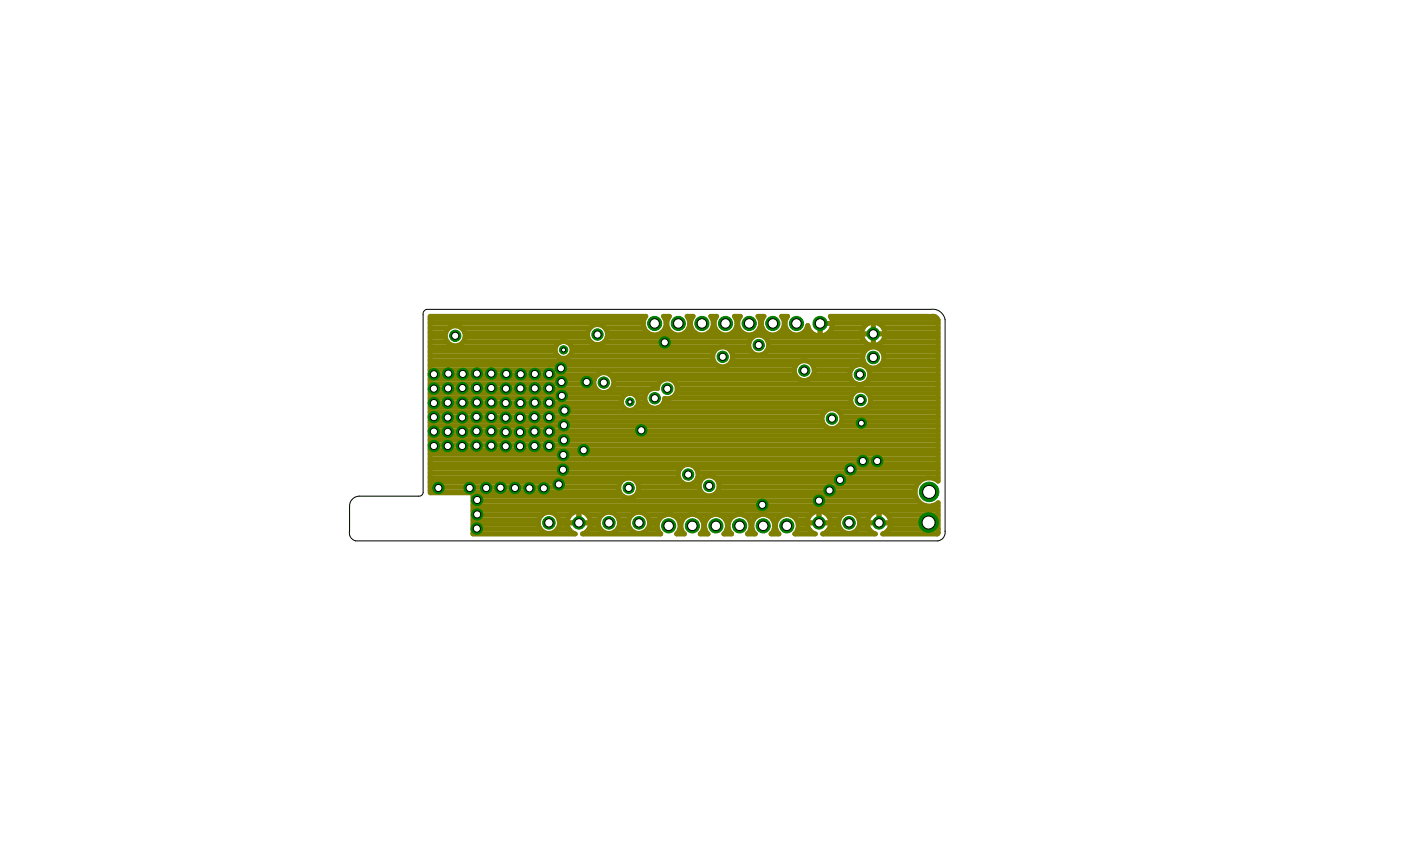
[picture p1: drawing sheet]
<svg xmlns="http://www.w3.org/2000/svg" width="356mm" height="216mm" viewBox="0 0 356 216" stroke-linecap="round" stroke-linejoin="round" font-family="sans-serif">
<g fill="none" stroke="#808000" stroke-width="1.2">
<path d="M109.2 91.5h71.9M109.2 99.8h54.8M109.2 98.6h42.1M109.2 97.4h41.5M109.2 96.2h41.7M109.2 95.1h42.5M109.2 93.9h92.5M109.2 92.7h72.9M109.2 90.3h32.4M109.2 89.1h31.7M109.2 87.9h31.9M109.2 86.8h4.4"/>
<path d="M109.2 85.6h3.9M109.2 84.4h4M109.2 83.2h4.8M109.2 82h54.1M109.2 80.8h54.4M109.2 80.2h54.7a2.9 2.9 0 0 0 .3 4 2.9 2.9 0 0 0 3.9 0 2.9 2.9 0 0 0 .3-4h1.5a2.9 2.9 0 0 0 .3 4 2.9 2.9 0 0 0 3.9 0 2.9 2.9 0 0 0 .3-4h1.5a2.9 2.9 0 0 0 .3 4 2.9 2.9 0 0 0 3.9 0 2.9 2.9 0 0 0 .3-4h1.5a2.9 2.9 0 0 0 .3 4 2.9 2.9 0 0 0 3.9 0 2.9 2.9 0 0 0 .3-4h1.5a2.9 2.9 0 0 0 .3 4 2.9 2.9 0 0 0 3.9 0 2.9 2.9 0 0 0 .3-4h1.5a2.9 2.9 0 0 0 .3 4 2.9 2.9 0 0 0 3.9 0 2.9 2.9 0 0 0 .3-4h1.5a2.9 2.9 0 0 0 1.1 4.5 2.9 2.9 0 0 0 4-2.1 3.2 3.2 0 0 0 4.3 2.4 3.2 3.2 0 0 0 1.4-4.8h26.2a1.23 1.23 0 0 1 1.2 1.1v40.8a3.6 3.6 0 0 0-4.9 .3 3.6 3.6 0 0 0 0 4.9 3.6 3.6 0 0 0 4.9 .2v7.7l-.2 .3h-13.9a2.97 2.97 0 0 0 1.5-4.6 2.97 2.97 0 0 0-4.8 0 2.97 2.97 0 0 0 1.5 4.6h-13.4a2.97 2.97 0 0 0 1.5-4.6 2.97 2.97 0 0 0-4.8 0 2.97 2.97 0 0 0 1.5 4.6h-5.3a2.89 2.89 0 0 0 .1-4.2 2.89 2.89 0 0 0-4.1 0 2.89 2.89 0 0 0 0 4.2h-2a2.89 2.89 0 0 0 .1-4.2 2.89 2.89 0 0 0-4.1 0 2.89 2.89 0 0 0 0 4.2h-2a2.9 2.9 0 0 0 .1-4.2 2.9 2.9 0 0 0-4.1 0 2.9 2.9 0 0 0 0 4.2h-2a2.89 2.89 0 0 0 .1-4.2 2.89 2.89 0 0 0-4.1 0 2.89 2.89 0 0 0 0 4.2h-2a2.89 2.89 0 0 0 .1-4.2 2.89 2.89 0 0 0-4.1 0 2.89 2.89 0 0 0 0 4.2h-2a2.89 2.89 0 0 0 .1-4.2 2.89 2.89 0 0 0-4.1 0 2.89 2.89 0 0 0 0 4.2h-19.9a2.97 2.97 0 0 0 1.5-4.6 2.97 2.97 0 0 0-4.8 0 2.97 2.97 0 0 0 1.5 4.6h-26v-10.5h-10.8zM117.1 83.2h32.7M117.5 86.8h24.9M117.9 84.4h31.3M118 85.6h31.2M143.7 86.8h6.3M144.5 90.3h36.4"/>
<path d="M145 87.9h45.1M145.2 89.1h36.1M149.2 84.4a2.55 2.55 0 0 0 2.5 3 2.55 2.55 0 0 0 2.5-3M149.2 84.4a2.54 2.54 0 0 1 2.5-2.1 2.54 2.54 0 0 1 2.5 2.1M153.3 86.8h36.9M153.5 83.2h10M154.1 85.6h36.9M154.2 84.4h10.2M154.8 95.1h47.1M155.2 98.6h10.3M155.6 96.2h13M155.8 97.4h11.4"/>
<path d="M159.5 99.8a2.17 2.17 0 0 0-1.4 3.4 2.17 2.17 0 0 0 3.6 0 2.17 2.17 0 0 0-1.4-3.4M164.8 98.9l.9-.4 1.2 .1a2.53 2.53 0 0 1 2.8-2.5 2.53 2.53 0 0 1 2.2 3 2.53 2.53 0 0 1-3.2 2 2.54 2.54 0 0 1-3.8 2.2 2.54 2.54 0 0 1-.1-4.4zM167.9 84.4h2.5M168.7 80.8h.9M168.8 83.2h.7M169 82h.3M170.1 96.2h32.9M171.6 97.4h46M171.6 99.8h45M171.9 98.6h66.2M173.9 84.4h2.5M174.8 80.8h.8"/>
<path d="M174.8 83.2h.7M175 82h.3M179.9 84.4h2.5M180.7 80.8h.9M180.8 83.2h.7M181 82h.3M184.7 92.7h17.3M185.5 89.1h5.1M185.7 91.5h33.4M185.9 84.4h2.5M185.9 90.3h33.1M186.7 80.8h.9"/>
<path d="M186.8 83.2h.7M187 82h.3M191.9 84.4h2.5M192.7 80.8h.9M192.8 83.2h.7M193 82h.3M194.1 85.6h24.7M194.5 89.1h25M194.9 86.8h24.6M195.1 87.9h43M197.9 84.4h2.5M198.7 80.8h.9"/>
<path d="M198.8 83.2h.7M199 82h.3M203.6 91.5a2.55 2.55 0 0 0-1.6 3.9 2.55 2.55 0 0 0 4.3 0 2.55 2.55 0 0 0-1.7-3.9M203.9 84.4h2.1M204.8 83.2h.4M205.3 96.2h10.7M206.3 92.7h11M206.4 95.1h9.3M206.7 93.9h9.3M208.2 84.4h.1M208.2 83.2h.1M210.3 84.4h8.4"/>
<path d="M211.1 80.8h26.8M211.1 83.2h8M211.3 82.1h-3.1v3.1M211.3 82h9.2M218.7 84.7h5.9M218.7 84.4a2.97 2.97 0 0 1 3-2.7 2.97 2.97 0 0 1 2.9 2.7M218.7 84.4l.1 1.2M218.8 85.6a2.98 2.98 0 0 0 2.9 2.1 2.98 2.98 0 0 0 2.8-2.1M218.9 97.4h19.2M219.1 92.7h.8M220.3 99.8h17.8M220.4 96.2h17.7"/>
<path d="M220.5 93.9h17.6M220.7 95.1h17.4M221.7 81.7v6M221.7 86.8h.1M221.7 85.6h.1M221.7 84.4h.1M221.7 83.2h.1M221.7 82h.1M222.9 82h15.2M223.4 92.7h14.7M223.8 86.8h14.3M223.8 89.1h14.3"/>
<path d="M224.2 91.5h13.9M224.2 83.2h13.9M224.3 90.3h13.8M224.5 85.6h13.6M224.6 84.4l-.1 1.2M224.6 84.4h13.5M109.2 120h63M109.2 118.8h63.5M109.2 117.6h128.9M109.2 116.4h128.9M109.2 115.3h128.9M109.2 114.1h128.9"/>
<path d="M109.2 112.9h128.9M109.2 111.7h128.9M109.2 110.5h128.9M109.2 109.3h128.9M109.2 108.1h100.3M109.2 106.9h99.5M109.2 105.7h99.5M109.2 104.6h100.1M109.2 103.4h49.1M109.2 102.2h48.6M109.2 101h48.8M161.5 103.4h3.8"/>
<path d="M161.8 101h1.9M162 102.2h2M167.1 103.4h49.7M168.4 102.2h47.6M170.2 101h45.8M176.6 118.8h61.5M177.2 120h60.9M212.8 108.1h25.3M213 104.6h25.1M213.6 106.9h24.5M213.7 105.7h24.4M216 101a2.54 2.54 0 0 0 2.5 3 2.54 2.54 0 0 0 2.5-3"/>
<path d="M216 101a2.54 2.54 0 0 1 2.5-2.1 2.54 2.54 0 0 1 2.5 2.1M220.1 103.4h18M220.9 102.2h17.2M221 101h17.1M109.2 123.5h47.9M109.2 122.4h48.3M109.2 121.2h63.1M109.2 124.7h48.1M120 135.4h25.9M120 134.2h17.2M120 133.1h16.7M120 131.9h16.8"/>
<path d="M120 130.7h17.5M120 129.5h118.1M120 128.3h115M120 127.1h113.2M120 125.9h38.2M141.1 130.7h3.6M141.5 134.2h2.9M141.9 131.9h2.2M142 133.1h2M144 132.7h5.9M146.9 129.7v3M146.9 131.9h.1"/>
<path d="M146.9 130.7h.1M148 135.4h19.7M149.1 130.7h3.7M149.4 134.2h3M149.8 131.9h2.2M149.9 133.1h2M156.3 130.7h4.1M156.7 134.2h3.3M157.1 131.9h2.5M157.2 133.1h2.3M161 125.9h71.5M161.7 122.4h11.4"/>
<path d="M161.9 124.7h16M162.1 123.5h15.4M163.9 130.7h4.9M164.3 134.2h2.7M164.7 131.9h2.6M164.8 133.1h2.1M170.6 130.7h4.2M171.8 135.4h1.9M172.2 131.9h1.1M172.5 134.2h.5M172.6 133.1h.2M176.2 122.4h1.5"/>
<path d="M176.6 130.7h4.2M177 121.2h1.6M177.8 135.4h1.9M178.2 131.9h1.1M178.5 134.2h.5M178.6 133.1h.3M181.4 121.2h56.7M182.1 124.7h50.2M182.3 122.4h51M182.5 123.5h50M182.6 130.7h4.2M183.8 135.4h1.9"/>
<path d="M184.2 131.9h1.1M184.5 134.2h.5M184.6 133.1h.2M188.6 130.7h4.2M189.8 135.4h1.9M190.2 131.9h1.1M190.5 134.2h.5M190.6 133.1h.3M194.6 130.7h4.2M195.7 135.4h2M196.2 131.9h1.1M196.5 134.2h.5"/>
<path d="M196.6 133.1h.2M200.6 130.7h5.1M201.8 135.4h5.1M202.2 131.9h2.8M202.5 134.2h2.9M202.6 133.1h2.3M204.9 132.7h5.9M207.9 129.7v3M207.9 131.9h.1M207.9 130.7h.1M208.9 135.4h13.2M210.1 130.7h3.6"/>
<path d="M210.4 134.2h2.9M210.7 131.9h2.3M210.8 133.1h2.1M217.3 130.7h3.6M217.7 134.2h2.9M218 131.9h2.3M218.1 133.1h2.1M220.2 132.7h5.9M223.1 129.7v3M223.1 131.9h.1M223.1 130.7h.1M224.1 135.4h13.9"/>
<path d="M225.3 130.7h12.8M225.6 134.2h12.5M226 131.9h12.1M226 133.1h12.1M236.6 128.3h1.5M237.9 135.5h.1"/>
<circle cx="115.5" cy="85.2" r="2.55"/>
<circle cx="143.1" cy="88.8" r="2.17"/>
<circle cx="153.3" cy="97.1" r="2.55"/>
<circle cx="183.4" cy="90.5" r="2.55"/>
<circle cx="192.6" cy="87.6" r="2.55"/>
<circle cx="218.2" cy="95" r="2.55"/>
<circle cx="221.7" cy="90.7" r="2.71"/>
<circle cx="211.2" cy="106.2" r="2.55"/>
<circle cx="139.3" cy="132.7" r="2.7"/>
<circle cx="154.6" cy="132.7" r="2.7"/>
<circle cx="159.6" cy="123.8" r="2.55"/>
<circle cx="162.2" cy="132.7" r="2.7"/>
<circle cx="174.7" cy="120.4" r="2.55"/>
<circle cx="180" cy="123.3" r="2.55"/>
<circle cx="215.5" cy="132.7" r="2.7"/>
</g>
<circle cx="215.5" cy="132.7" r="1.59" fill="#008000" stroke="#008000" stroke-width=".25"/>
<circle cx="215.5" cy="132.7" r="1.06" fill="#fff" stroke="#000" stroke-width=".25"/>
<circle cx="207.9" cy="132.7" r="1.59" fill="#008000" stroke="#008000" stroke-width=".25"/>
<circle cx="207.9" cy="132.7" r="1.06" fill="#fff" stroke="#000" stroke-width=".25"/>
<circle cx="139.3" cy="132.7" r="1.59" fill="#008000" stroke="#008000" stroke-width=".25"/>
<circle cx="139.3" cy="132.7" r="1.06" fill="#fff" stroke="#000" stroke-width=".25"/>
<circle cx="162.2" cy="132.7" r="1.59" fill="#008000" stroke="#008000" stroke-width=".25"/>
<circle cx="162.2" cy="132.7" r="1.06" fill="#fff" stroke="#000" stroke-width=".25"/>
<circle cx="154.6" cy="132.7" r="1.59" fill="#008000" stroke="#008000" stroke-width=".25"/>
<circle cx="154.6" cy="132.7" r="1.06" fill="#fff" stroke="#000" stroke-width=".25"/>
<circle cx="146.9" cy="132.7" r="1.59" fill="#008000" stroke="#008000" stroke-width=".25"/>
<circle cx="146.9" cy="132.7" r="1.06" fill="#fff" stroke="#000" stroke-width=".25"/>
<circle cx="223.1" cy="132.7" r="1.59" fill="#008000" stroke="#008000" stroke-width=".25"/>
<circle cx="223.1" cy="132.7" r="1.06" fill="#fff" stroke="#000" stroke-width=".25"/>
<circle cx="166.2" cy="82.1" r="1.8" fill="#008000" stroke="#008000" stroke-width=".25"/>
<circle cx="166.2" cy="82.1" r="1.21" fill="#fff" stroke="#000" stroke-width=".25"/>
<circle cx="172.2" cy="82.1" r="1.8" fill="#008000" stroke="#008000" stroke-width=".25"/>
<circle cx="172.2" cy="82.1" r="1.21" fill="#fff" stroke="#000" stroke-width=".25"/>
<circle cx="178.2" cy="82.1" r="1.8" fill="#008000" stroke="#008000" stroke-width=".25"/>
<circle cx="178.2" cy="82.1" r="1.21" fill="#fff" stroke="#000" stroke-width=".25"/>
<circle cx="184.1" cy="82.1" r="1.8" fill="#008000" stroke="#008000" stroke-width=".25"/>
<circle cx="184.1" cy="82.1" r="1.21" fill="#fff" stroke="#000" stroke-width=".25"/>
<circle cx="190.2" cy="82.1" r="1.8" fill="#008000" stroke="#008000" stroke-width=".25"/>
<circle cx="190.2" cy="82.1" r="1.21" fill="#fff" stroke="#000" stroke-width=".25"/>
<circle cx="196.2" cy="82.1" r="1.8" fill="#008000" stroke="#008000" stroke-width=".25"/>
<circle cx="196.2" cy="82.1" r="1.21" fill="#fff" stroke="#000" stroke-width=".25"/>
<circle cx="202.2" cy="82.1" r="1.8" fill="#008000" stroke="#008000" stroke-width=".25"/>
<circle cx="202.2" cy="82.1" r="1.21" fill="#fff" stroke="#000" stroke-width=".25"/>
<circle cx="208.2" cy="82.1" r="1.8" fill="#008000" stroke="#008000" stroke-width=".25"/>
<circle cx="208.2" cy="82.1" r="1.21" fill="#fff" stroke="#000" stroke-width=".25"/>
<circle cx="221.7" cy="84.7" r="1.59" fill="#008000" stroke="#008000" stroke-width=".25"/>
<circle cx="221.7" cy="84.7" r="1.06" fill="#fff" stroke="#000" stroke-width=".25"/>
<circle cx="221.7" cy="90.7" r="1.59" fill="#008000" stroke="#008000" stroke-width=".25"/>
<circle cx="221.7" cy="90.7" r="1.06" fill="#fff" stroke="#000" stroke-width=".25"/>
<circle cx="199.7" cy="133.4" r="1.8" fill="#008000" stroke="#008000" stroke-width=".25"/>
<circle cx="199.7" cy="133.4" r="1.21" fill="#fff" stroke="#000" stroke-width=".25"/>
<circle cx="193.7" cy="133.4" r="1.8" fill="#008000" stroke="#008000" stroke-width=".25"/>
<circle cx="193.7" cy="133.4" r="1.21" fill="#fff" stroke="#000" stroke-width=".25"/>
<circle cx="187.7" cy="133.4" r="1.8" fill="#008000" stroke="#008000" stroke-width=".25"/>
<circle cx="187.7" cy="133.4" r="1.21" fill="#fff" stroke="#000" stroke-width=".25"/>
<circle cx="181.7" cy="133.4" r="1.8" fill="#008000" stroke="#008000" stroke-width=".25"/>
<circle cx="181.7" cy="133.4" r="1.21" fill="#fff" stroke="#000" stroke-width=".25"/>
<circle cx="175.7" cy="133.4" r="1.8" fill="#008000" stroke="#008000" stroke-width=".25"/>
<circle cx="175.7" cy="133.4" r="1.21" fill="#fff" stroke="#000" stroke-width=".25"/>
<circle cx="169.7" cy="133.4" r="1.8" fill="#008000" stroke="#008000" stroke-width=".25"/>
<circle cx="169.7" cy="133.4" r="1.21" fill="#fff" stroke="#000" stroke-width=".25"/>
<circle cx="168.7" cy="86.9" r="1.44" fill="#008000" stroke="#008000" stroke-width=".25"/>
<circle cx="168.7" cy="86.9" r=".91" fill="#fff" stroke="#000" stroke-width=".25"/>
<circle cx="193.5" cy="128.1" r="1.44" fill="#008000" stroke="#008000" stroke-width=".25"/>
<circle cx="193.5" cy="128.1" r=".91" fill="#fff" stroke="#000" stroke-width=".25"/>
<circle cx="139.4" cy="94.9" r="1.44" fill="#008000" stroke="#008000" stroke-width=".25"/>
<circle cx="139.4" cy="94.9" r=".91" fill="#fff" stroke="#000" stroke-width=".25"/>
<circle cx="139.4" cy="105.8" r="1.44" fill="#008000" stroke="#008000" stroke-width=".25"/>
<circle cx="139.4" cy="105.8" r=".91" fill="#fff" stroke="#000" stroke-width=".25"/>
<circle cx="139.4" cy="98.5" r="1.44" fill="#008000" stroke="#008000" stroke-width=".25"/>
<circle cx="139.4" cy="98.5" r=".91" fill="#fff" stroke="#000" stroke-width=".25"/>
<circle cx="139.4" cy="102.2" r="1.44" fill="#008000" stroke="#008000" stroke-width=".25"/>
<circle cx="139.4" cy="102.2" r=".91" fill="#fff" stroke="#000" stroke-width=".25"/>
<circle cx="139.4" cy="109.5" r="1.44" fill="#008000" stroke="#008000" stroke-width=".25"/>
<circle cx="139.4" cy="109.5" r=".91" fill="#fff" stroke="#000" stroke-width=".25"/>
<circle cx="139.4" cy="113.2" r="1.44" fill="#008000" stroke="#008000" stroke-width=".25"/>
<circle cx="139.4" cy="113.2" r=".91" fill="#fff" stroke="#000" stroke-width=".25"/>
<circle cx="135.7" cy="113.2" r="1.44" fill="#008000" stroke="#008000" stroke-width=".25"/>
<circle cx="135.7" cy="113.2" r=".91" fill="#fff" stroke="#000" stroke-width=".25"/>
<circle cx="135.7" cy="109.5" r="1.44" fill="#008000" stroke="#008000" stroke-width=".25"/>
<circle cx="135.7" cy="109.5" r=".91" fill="#fff" stroke="#000" stroke-width=".25"/>
<circle cx="135.7" cy="105.8" r="1.44" fill="#008000" stroke="#008000" stroke-width=".25"/>
<circle cx="135.7" cy="105.8" r=".91" fill="#fff" stroke="#000" stroke-width=".25"/>
<circle cx="135.7" cy="102.2" r="1.44" fill="#008000" stroke="#008000" stroke-width=".25"/>
<circle cx="135.7" cy="102.2" r=".91" fill="#fff" stroke="#000" stroke-width=".25"/>
<circle cx="135.7" cy="98.5" r="1.44" fill="#008000" stroke="#008000" stroke-width=".25"/>
<circle cx="135.7" cy="98.5" r=".91" fill="#fff" stroke="#000" stroke-width=".25"/>
<circle cx="135.7" cy="94.9" r="1.44" fill="#008000" stroke="#008000" stroke-width=".25"/>
<circle cx="135.7" cy="94.9" r=".91" fill="#fff" stroke="#000" stroke-width=".25"/>
<circle cx="132.2" cy="95" r="1.44" fill="#008000" stroke="#008000" stroke-width=".25"/>
<circle cx="132.2" cy="95" r=".91" fill="#fff" stroke="#000" stroke-width=".25"/>
<circle cx="132.1" cy="98.5" r="1.44" fill="#008000" stroke="#008000" stroke-width=".25"/>
<circle cx="132.1" cy="98.5" r=".91" fill="#fff" stroke="#000" stroke-width=".25"/>
<circle cx="132.1" cy="102.3" r="1.44" fill="#008000" stroke="#008000" stroke-width=".25"/>
<circle cx="132.1" cy="102.3" r=".91" fill="#fff" stroke="#000" stroke-width=".25"/>
<circle cx="132" cy="106" r="1.44" fill="#008000" stroke="#008000" stroke-width=".25"/>
<circle cx="132" cy="106" r=".91" fill="#fff" stroke="#000" stroke-width=".25"/>
<circle cx="132" cy="109.6" r="1.44" fill="#008000" stroke="#008000" stroke-width=".25"/>
<circle cx="132" cy="109.6" r=".91" fill="#fff" stroke="#000" stroke-width=".25"/>
<circle cx="132" cy="113.2" r="1.44" fill="#008000" stroke="#008000" stroke-width=".25"/>
<circle cx="132" cy="113.2" r=".91" fill="#fff" stroke="#000" stroke-width=".25"/>
<circle cx="128.4" cy="113.2" r="1.44" fill="#008000" stroke="#008000" stroke-width=".25"/>
<circle cx="128.4" cy="113.2" r=".91" fill="#fff" stroke="#000" stroke-width=".25"/>
<circle cx="128.4" cy="109.6" r="1.44" fill="#008000" stroke="#008000" stroke-width=".25"/>
<circle cx="128.4" cy="109.6" r=".91" fill="#fff" stroke="#000" stroke-width=".25"/>
<circle cx="128.4" cy="106" r="1.44" fill="#008000" stroke="#008000" stroke-width=".25"/>
<circle cx="128.4" cy="106" r=".91" fill="#fff" stroke="#000" stroke-width=".25"/>
<circle cx="128.4" cy="102.3" r="1.44" fill="#008000" stroke="#008000" stroke-width=".25"/>
<circle cx="128.4" cy="102.3" r=".91" fill="#fff" stroke="#000" stroke-width=".25"/>
<circle cx="128.4" cy="98.6" r="1.44" fill="#008000" stroke="#008000" stroke-width=".25"/>
<circle cx="128.4" cy="98.6" r=".91" fill="#fff" stroke="#000" stroke-width=".25"/>
<circle cx="128.5" cy="94.9" r="1.44" fill="#008000" stroke="#008000" stroke-width=".25"/>
<circle cx="128.5" cy="94.9" r=".91" fill="#fff" stroke="#000" stroke-width=".25"/>
<circle cx="143" cy="115.4" r="1.44" fill="#008000" stroke="#008000" stroke-width=".25"/>
<circle cx="143" cy="115.4" r=".91" fill="#fff" stroke="#000" stroke-width=".25"/>
<circle cx="142.9" cy="119.2" r="1.44" fill="#008000" stroke="#008000" stroke-width=".25"/>
<circle cx="142.9" cy="119.2" r=".91" fill="#fff" stroke="#000" stroke-width=".25"/>
<circle cx="141.8" cy="122.9" r="1.44" fill="#008000" stroke="#008000" stroke-width=".25"/>
<circle cx="141.8" cy="122.9" r=".91" fill="#fff" stroke="#000" stroke-width=".25"/>
<circle cx="121.1" cy="130.5" r="1.44" fill="#008000" stroke="#008000" stroke-width=".25"/>
<circle cx="121.1" cy="130.5" r=".91" fill="#fff" stroke="#000" stroke-width=".25"/>
<circle cx="121.1" cy="126.9" r="1.44" fill="#008000" stroke="#008000" stroke-width=".25"/>
<circle cx="121.1" cy="126.9" r=".91" fill="#fff" stroke="#000" stroke-width=".25"/>
<circle cx="119.2" cy="123.8" r="1.44" fill="#008000" stroke="#008000" stroke-width=".25"/>
<circle cx="119.2" cy="123.8" r=".91" fill="#fff" stroke="#000" stroke-width=".25"/>
<circle cx="111.3" cy="123.8" r="1.44" fill="#008000" stroke="#008000" stroke-width=".25"/>
<circle cx="111.3" cy="123.8" r=".91" fill="#fff" stroke="#000" stroke-width=".25"/>
<circle cx="121" cy="134.1" r="1.44" fill="#008000" stroke="#008000" stroke-width=".25"/>
<circle cx="121" cy="134.1" r=".91" fill="#fff" stroke="#000" stroke-width=".25"/>
<circle cx="124.7" cy="94.8" r="1.44" fill="#008000" stroke="#008000" stroke-width=".25"/>
<circle cx="124.7" cy="94.8" r=".91" fill="#fff" stroke="#000" stroke-width=".25"/>
<circle cx="124.7" cy="105.8" r="1.44" fill="#008000" stroke="#008000" stroke-width=".25"/>
<circle cx="124.7" cy="105.8" r=".91" fill="#fff" stroke="#000" stroke-width=".25"/>
<circle cx="124.7" cy="98.4" r="1.44" fill="#008000" stroke="#008000" stroke-width=".25"/>
<circle cx="124.7" cy="98.4" r=".91" fill="#fff" stroke="#000" stroke-width=".25"/>
<circle cx="124.7" cy="102.1" r="1.44" fill="#008000" stroke="#008000" stroke-width=".25"/>
<circle cx="124.7" cy="102.1" r=".91" fill="#fff" stroke="#000" stroke-width=".25"/>
<circle cx="124.7" cy="109.4" r="1.44" fill="#008000" stroke="#008000" stroke-width=".25"/>
<circle cx="124.7" cy="109.4" r=".91" fill="#fff" stroke="#000" stroke-width=".25"/>
<circle cx="124.7" cy="113.1" r="1.44" fill="#008000" stroke="#008000" stroke-width=".25"/>
<circle cx="124.7" cy="113.1" r=".91" fill="#fff" stroke="#000" stroke-width=".25"/>
<circle cx="120.9" cy="113.1" r="1.44" fill="#008000" stroke="#008000" stroke-width=".25"/>
<circle cx="120.9" cy="113.1" r=".91" fill="#fff" stroke="#000" stroke-width=".25"/>
<circle cx="120.9" cy="109.4" r="1.44" fill="#008000" stroke="#008000" stroke-width=".25"/>
<circle cx="120.9" cy="109.4" r=".91" fill="#fff" stroke="#000" stroke-width=".25"/>
<circle cx="120.9" cy="105.8" r="1.44" fill="#008000" stroke="#008000" stroke-width=".25"/>
<circle cx="120.9" cy="105.8" r=".91" fill="#fff" stroke="#000" stroke-width=".25"/>
<circle cx="121" cy="102.1" r="1.44" fill="#008000" stroke="#008000" stroke-width=".25"/>
<circle cx="121" cy="102.1" r=".91" fill="#fff" stroke="#000" stroke-width=".25"/>
<circle cx="121" cy="98.4" r="1.44" fill="#008000" stroke="#008000" stroke-width=".25"/>
<circle cx="121" cy="98.4" r=".91" fill="#fff" stroke="#000" stroke-width=".25"/>
<circle cx="121" cy="94.8" r="1.44" fill="#008000" stroke="#008000" stroke-width=".25"/>
<circle cx="121" cy="94.8" r=".91" fill="#fff" stroke="#000" stroke-width=".25"/>
<circle cx="117.5" cy="94.9" r="1.44" fill="#008000" stroke="#008000" stroke-width=".25"/>
<circle cx="117.5" cy="94.9" r=".91" fill="#fff" stroke="#000" stroke-width=".25"/>
<circle cx="117.4" cy="98.4" r="1.44" fill="#008000" stroke="#008000" stroke-width=".25"/>
<circle cx="117.4" cy="98.4" r=".91" fill="#fff" stroke="#000" stroke-width=".25"/>
<circle cx="117.4" cy="102.2" r="1.44" fill="#008000" stroke="#008000" stroke-width=".25"/>
<circle cx="117.4" cy="102.2" r=".91" fill="#fff" stroke="#000" stroke-width=".25"/>
<circle cx="117.3" cy="105.9" r="1.44" fill="#008000" stroke="#008000" stroke-width=".25"/>
<circle cx="117.3" cy="105.9" r=".91" fill="#fff" stroke="#000" stroke-width=".25"/>
<circle cx="117.3" cy="109.6" r="1.44" fill="#008000" stroke="#008000" stroke-width=".25"/>
<circle cx="117.3" cy="109.6" r=".91" fill="#fff" stroke="#000" stroke-width=".25"/>
<circle cx="117.3" cy="113.2" r="1.44" fill="#008000" stroke="#008000" stroke-width=".25"/>
<circle cx="117.3" cy="113.2" r=".91" fill="#fff" stroke="#000" stroke-width=".25"/>
<circle cx="113.6" cy="113.2" r="1.44" fill="#008000" stroke="#008000" stroke-width=".25"/>
<circle cx="113.6" cy="113.2" r=".91" fill="#fff" stroke="#000" stroke-width=".25"/>
<circle cx="113.6" cy="109.6" r="1.44" fill="#008000" stroke="#008000" stroke-width=".25"/>
<circle cx="113.6" cy="109.6" r=".91" fill="#fff" stroke="#000" stroke-width=".25"/>
<circle cx="113.6" cy="105.9" r="1.44" fill="#008000" stroke="#008000" stroke-width=".25"/>
<circle cx="113.6" cy="105.9" r=".91" fill="#fff" stroke="#000" stroke-width=".25"/>
<circle cx="113.6" cy="102.2" r="1.44" fill="#008000" stroke="#008000" stroke-width=".25"/>
<circle cx="113.6" cy="102.2" r=".91" fill="#fff" stroke="#000" stroke-width=".25"/>
<circle cx="113.7" cy="98.5" r="1.44" fill="#008000" stroke="#008000" stroke-width=".25"/>
<circle cx="113.7" cy="98.5" r=".91" fill="#fff" stroke="#000" stroke-width=".25"/>
<circle cx="113.8" cy="94.8" r="1.44" fill="#008000" stroke="#008000" stroke-width=".25"/>
<circle cx="113.8" cy="94.8" r=".91" fill="#fff" stroke="#000" stroke-width=".25"/>
<circle cx="138" cy="123.9" r="1.44" fill="#008000" stroke="#008000" stroke-width=".25"/>
<circle cx="138" cy="123.9" r=".91" fill="#fff" stroke="#000" stroke-width=".25"/>
<circle cx="134.4" cy="123.9" r="1.44" fill="#008000" stroke="#008000" stroke-width=".25"/>
<circle cx="134.4" cy="123.9" r=".91" fill="#fff" stroke="#000" stroke-width=".25"/>
<circle cx="130.7" cy="123.8" r="1.44" fill="#008000" stroke="#008000" stroke-width=".25"/>
<circle cx="130.7" cy="123.8" r=".91" fill="#fff" stroke="#000" stroke-width=".25"/>
<circle cx="127" cy="123.7" r="1.44" fill="#008000" stroke="#008000" stroke-width=".25"/>
<circle cx="127" cy="123.7" r=".91" fill="#fff" stroke="#000" stroke-width=".25"/>
<circle cx="123.4" cy="123.8" r="1.44" fill="#008000" stroke="#008000" stroke-width=".25"/>
<circle cx="123.4" cy="123.8" r=".91" fill="#fff" stroke="#000" stroke-width=".25"/>
<circle cx="235.7" cy="132.6" r="2.48" fill="#008000" stroke="#008000" stroke-width=".25"/>
<circle cx="235.7" cy="132.6" r="1.65" fill="#fff" stroke="#000" stroke-width=".25"/>
<circle cx="222.7" cy="117" r="1.44" fill="#008000" stroke="#008000" stroke-width=".25"/>
<circle cx="222.7" cy="117" r=".91" fill="#fff" stroke="#000" stroke-width=".25"/>
<circle cx="219" cy="117" r="1.44" fill="#008000" stroke="#008000" stroke-width=".25"/>
<circle cx="219" cy="117" r=".91" fill="#fff" stroke="#000" stroke-width=".25"/>
<circle cx="215.9" cy="119.1" r="1.44" fill="#008000" stroke="#008000" stroke-width=".25"/>
<circle cx="215.9" cy="119.1" r=".91" fill="#fff" stroke="#000" stroke-width=".25"/>
<circle cx="213.2" cy="121.8" r="1.44" fill="#008000" stroke="#008000" stroke-width=".25"/>
<circle cx="213.2" cy="121.8" r=".91" fill="#fff" stroke="#000" stroke-width=".25"/>
<circle cx="210.5" cy="124.4" r="1.44" fill="#008000" stroke="#008000" stroke-width=".25"/>
<circle cx="210.5" cy="124.4" r=".91" fill="#fff" stroke="#000" stroke-width=".25"/>
<circle cx="207.9" cy="127" r="1.44" fill="#008000" stroke="#008000" stroke-width=".25"/>
<circle cx="207.9" cy="127" r=".91" fill="#fff" stroke="#000" stroke-width=".25"/>
<circle cx="218.6" cy="107.4" r="1.29" fill="#008000" stroke="#008000" stroke-width=".25"/>
<circle cx="218.6" cy="107.4" r=".74" fill="#fff" stroke="#000" stroke-width=".25"/>
<circle cx="143.1" cy="111.7" r="1.44" fill="#008000" stroke="#008000" stroke-width=".25"/>
<circle cx="143.1" cy="111.7" r=".91" fill="#fff" stroke="#000" stroke-width=".25"/>
<circle cx="143.1" cy="107.9" r="1.44" fill="#008000" stroke="#008000" stroke-width=".25"/>
<circle cx="143.1" cy="107.9" r=".91" fill="#fff" stroke="#000" stroke-width=".25"/>
<circle cx="143.3" cy="104.2" r="1.44" fill="#008000" stroke="#008000" stroke-width=".25"/>
<circle cx="143.3" cy="104.2" r=".91" fill="#fff" stroke="#000" stroke-width=".25"/>
<circle cx="142.6" cy="100.4" r="1.44" fill="#008000" stroke="#008000" stroke-width=".25"/>
<circle cx="142.6" cy="100.4" r=".91" fill="#fff" stroke="#000" stroke-width=".25"/>
<circle cx="142.5" cy="96.9" r="1.44" fill="#008000" stroke="#008000" stroke-width=".25"/>
<circle cx="142.5" cy="96.9" r=".91" fill="#fff" stroke="#000" stroke-width=".25"/>
<circle cx="142.4" cy="93.4" r="1.44" fill="#008000" stroke="#008000" stroke-width=".25"/>
<circle cx="142.4" cy="93.4" r=".91" fill="#fff" stroke="#000" stroke-width=".25"/>
<circle cx="110.1" cy="113.2" r="1.44" fill="#008000" stroke="#008000" stroke-width=".25"/>
<circle cx="110.1" cy="113.2" r=".91" fill="#fff" stroke="#000" stroke-width=".25"/>
<circle cx="110.1" cy="109.5" r="1.44" fill="#008000" stroke="#008000" stroke-width=".25"/>
<circle cx="110.1" cy="109.5" r=".91" fill="#fff" stroke="#000" stroke-width=".25"/>
<circle cx="110.1" cy="105.8" r="1.44" fill="#008000" stroke="#008000" stroke-width=".25"/>
<circle cx="110.1" cy="105.8" r=".91" fill="#fff" stroke="#000" stroke-width=".25"/>
<circle cx="110.1" cy="102.3" r="1.44" fill="#008000" stroke="#008000" stroke-width=".25"/>
<circle cx="110.1" cy="102.3" r=".91" fill="#fff" stroke="#000" stroke-width=".25"/>
<circle cx="110.1" cy="98.6" r="1.44" fill="#008000" stroke="#008000" stroke-width=".25"/>
<circle cx="110.1" cy="98.6" r=".91" fill="#fff" stroke="#000" stroke-width=".25"/>
<circle cx="110.1" cy="95" r="1.44" fill="#008000" stroke="#008000" stroke-width=".25"/>
<circle cx="110.1" cy="95" r=".91" fill="#fff" stroke="#000" stroke-width=".25"/>
<circle cx="162.8" cy="109.2" r="1.44" fill="#008000" stroke="#008000" stroke-width=".25"/>
<circle cx="162.8" cy="109.2" r=".91" fill="#fff" stroke="#000" stroke-width=".25"/>
<circle cx="148.1" cy="114.2" r="1.44" fill="#008000" stroke="#008000" stroke-width=".25"/>
<circle cx="148.1" cy="114.2" r=".91" fill="#fff" stroke="#000" stroke-width=".25"/>
<circle cx="148.9" cy="96.9" r="1.44" fill="#008000" stroke="#008000" stroke-width=".25"/>
<circle cx="148.9" cy="96.9" r=".91" fill="#fff" stroke="#000" stroke-width=".25"/>
<circle cx="204.2" cy="94" r="1.44" fill="#008000" stroke="#008000" stroke-width=".25"/>
<circle cx="204.2" cy="94" r=".91" fill="#fff" stroke="#000" stroke-width=".25"/>
<circle cx="153.2" cy="97.1" r="1.44" fill="#008000" stroke="#008000" stroke-width=".25"/>
<circle cx="153.2" cy="97.1" r=".91" fill="#fff" stroke="#000" stroke-width=".25"/>
<circle cx="151.7" cy="84.9" r="1.44" fill="#008000" stroke="#008000" stroke-width=".25"/>
<circle cx="151.7" cy="84.9" r=".91" fill="#fff" stroke="#000" stroke-width=".25"/>
<circle cx="174.7" cy="120.4" r="1.44" fill="#008000" stroke="#008000" stroke-width=".25"/>
<circle cx="174.7" cy="120.4" r=".91" fill="#fff" stroke="#000" stroke-width=".25"/>
<circle cx="115.5" cy="85.2" r="1.44" fill="#008000" stroke="#008000" stroke-width=".25"/>
<circle cx="115.5" cy="85.2" r=".91" fill="#fff" stroke="#000" stroke-width=".25"/>
<circle cx="235.8" cy="124.8" r="2.48" fill="#008000" stroke="#008000" stroke-width=".25"/>
<circle cx="235.8" cy="124.8" r="1.65" fill="#fff" stroke="#000" stroke-width=".25"/>
<circle cx="192.6" cy="87.5" r="1.44" fill="#008000" stroke="#008000" stroke-width=".25"/>
<circle cx="192.6" cy="87.5" r=".91" fill="#fff" stroke="#000" stroke-width=".25"/>
<circle cx="166.2" cy="101" r="1.44" fill="#008000" stroke="#008000" stroke-width=".25"/>
<circle cx="166.2" cy="101" r=".91" fill="#fff" stroke="#000" stroke-width=".25"/>
<circle cx="169.4" cy="98.6" r="1.44" fill="#008000" stroke="#008000" stroke-width=".25"/>
<circle cx="169.4" cy="98.6" r=".91" fill="#fff" stroke="#000" stroke-width=".25"/>
<circle cx="183.4" cy="90.5" r="1.44" fill="#008000" stroke="#008000" stroke-width=".25"/>
<circle cx="183.4" cy="90.5" r=".91" fill="#fff" stroke="#000" stroke-width=".25"/>
<circle cx="218.5" cy="101.5" r="1.44" fill="#008000" stroke="#008000" stroke-width=".25"/>
<circle cx="218.5" cy="101.5" r=".91" fill="#fff" stroke="#000" stroke-width=".25"/>
<circle cx="211.2" cy="106.2" r="1.44" fill="#008000" stroke="#008000" stroke-width=".25"/>
<circle cx="211.2" cy="106.2" r=".91" fill="#fff" stroke="#000" stroke-width=".25"/>
<circle cx="218.2" cy="95" r="1.44" fill="#008000" stroke="#008000" stroke-width=".25"/>
<circle cx="218.2" cy="95" r=".91" fill="#fff" stroke="#000" stroke-width=".25"/>
<circle cx="180" cy="123.3" r="1.44" fill="#008000" stroke="#008000" stroke-width=".25"/>
<circle cx="180" cy="123.3" r=".91" fill="#fff" stroke="#000" stroke-width=".25"/>
<circle cx="159.6" cy="123.8" r="1.44" fill="#008000" stroke="#008000" stroke-width=".25"/>
<circle cx="159.6" cy="123.8" r=".91" fill="#fff" stroke="#000" stroke-width=".25"/>
<circle cx="143" cy="88.8" r="1.06" fill="#008000" stroke="#008000" stroke-width=".25"/>
<circle cx="143" cy="88.8" r=".53" fill="#fff" stroke="#000" stroke-width=".25"/>
<circle cx="159.9" cy="102" r="1.06" fill="#008000" stroke="#008000" stroke-width=".25"/>
<circle cx="159.9" cy="102" r=".53" fill="#fff" stroke="#000" stroke-width=".25"/>
<path d="M107.8 78.7l.5-.2h127.8a3.2 3.2 0 0 1 3.8 2.6v53.7a2.18 2.18 0 0 1-1.9 2.4h-147.7a2.09 2.09 0 0 1-1.6-2.5v-6.2a2.53 2.53 0 0 1 2.5-2.6h15.3l.5-.2 .3-.4 .1-45.8z" fill="none" stroke="#000" stroke-width=".25"/>
</svg>
